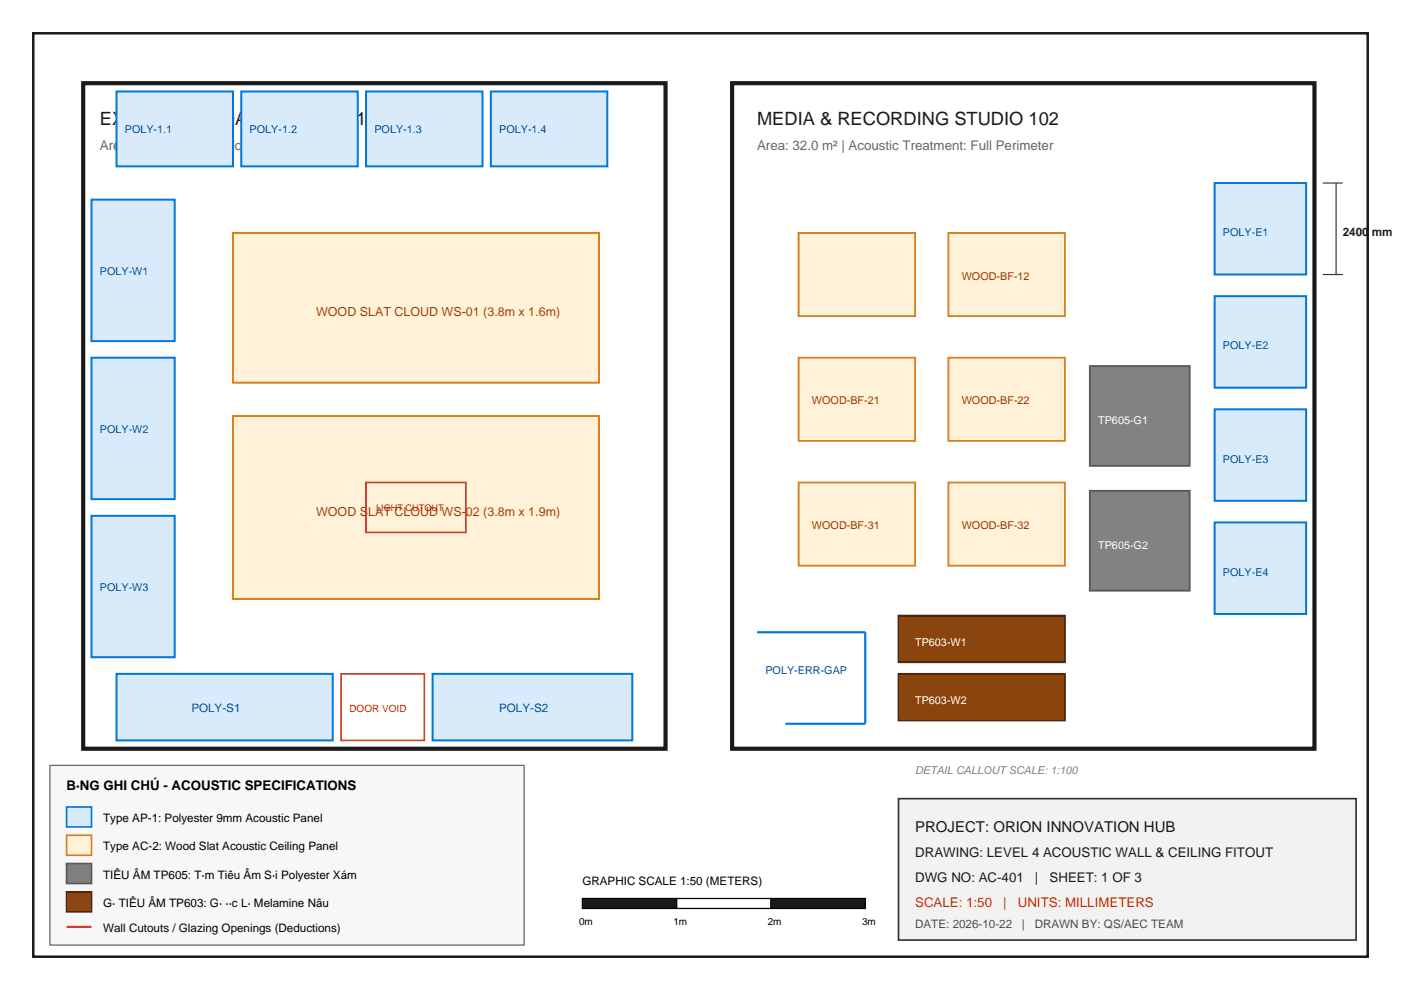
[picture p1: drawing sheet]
<svg xmlns="http://www.w3.org/2000/svg" width="297mm" height="210mm" viewBox="0 0 297 210" stroke-linecap="round" stroke-linejoin="round" font-family="sans-serif">
<defs><g id="words">
<g font-size="3.9" fill="#1a1a1a">
<text x="21.2" y="26.5">EXECUTIVE BOARDROOM 101</text>
<text x="160.5" y="26.5">MEDIA &amp; RECORDING STUDIO 102</text>
</g>
<text font-size="3.2" fill="#1a1a1a" x="194" y="176.4">PROJECT: ORION INNOVATION HUB</text>
<g font-size="2.8" fill="#666">
<text x="21.2" y="31.8">Area: 35.0 m² | Acoustic Class: STC 52</text>
<text x="160.5" y="31.8">Area: 32.0 m² | Acoustic Treatment: Full Perimeter</text>
</g>
<text font-size="2.8" x="14.1" y="167.6">B·NG GHI CHÚ - ACOUSTIC SPECIFICATIONS</text>
<g font-size="2.8" fill="#1a1a1a">
<text x="194" y="181.7">DRAWING: LEVEL 4 ACOUSTIC WALL &amp; CEILING FITOUT</text>
<text x="194" y="187">DWG NO: AC-401</text>
<text x="219.4" y="187">|</text>
<text x="222.5" y="187">SHEET: 1 OF 3</text>
</g>
<g font-size="2.8" fill="#cc1a1a">
<text x="194" y="192.3">SCALE: 1:50</text>
<text x="212.7" y="192.3">|</text>
<text x="215.8" y="192.3">UNITS: MILLIMETERS</text>
</g>
<g font-size="2.6" fill="#994d00">
<text x="67" y="67">WOOD SLAT CLOUD WS-01 (3.8m x 1.6m)</text>
<text x="67" y="109.4">WOOD SLAT CLOUD WS-02 (3.8m x 1.9m)</text>
</g>
<text font-size="2.5" fill="#1a1a1a" x="284.7" y="50.1">2400 mm</text>
<g font-size="2.5" fill="#004d99">
<text x="40.6" y="151">POLY-S1</text>
<text x="105.8" y="151">POLY-S2</text>
</g>
<g font-size="2.5">
<text x="21.9" y="174.3">Type AP-1: Polyester 9mm Acoustic Panel</text>
<text x="21.9" y="180.3">Type AC-2: Wood Slat Acoustic Ceiling Panel</text>
<text x="21.9" y="186.3">TIÊU ÂM TP605: T·m Tiêu Âm S·i Polyester Xám</text>
<text x="123.5" y="187.7">GRAPHIC SCALE 1:50 (METERS)</text>
<text x="21.9" y="192.3">G· TIÊU ÂM TP603: G· ··c L· Melamine Nâu</text>
<text x="21.9" y="197.6">Wall Cutouts / Glazing Openings (Deductions)</text>
</g>
<g font-size="2.5" fill="#4d4d4d">
<text x="194" y="196.8">DATE: 2026-10-22</text>
<text x="216.7" y="196.8">|</text>
<text x="219.4" y="196.8">DRAWN BY: QS/AEC TEAM</text>
</g>
<g font-size="2.3" fill="#004d99">
<text x="26.5" y="28.2">POLY-1.1</text>
<text x="52.9" y="28.2">POLY-1.2</text>
<text x="79.4" y="28.2">POLY-1.3</text>
<text x="105.8" y="28.2">POLY-1.4</text>
<text x="259.3" y="50.1">POLY-E1</text>
<text x="21.2" y="58.2">POLY-W1</text>
<text x="259.3" y="74.1">POLY-E2</text>
<text x="21.2" y="91.7">POLY-W2</text>
<text x="259.3" y="98.1">POLY-E3</text>
<text x="21.2" y="125.2">POLY-W3</text>
<text x="259.3" y="122.1">POLY-E4</text>
<text x="162.3" y="142.9">POLY-ERR-GAP</text>
</g>
<g font-size="2.3" fill="#8c4000">
<text x="203.9" y="59.3">WOOD-BF-12</text>
<text x="172.2" y="85.7">WOOD-BF-21</text>
<text x="203.9" y="85.7">WOOD-BF-22</text>
<text x="172.2" y="112.2">WOOD-BF-31</text>
<text x="203.9" y="112.2">WOOD-BF-32</text>
</g>
<g font-size="2.3" fill="#fff">
<text x="232.8" y="90">TP605-G1</text>
<text x="232.8" y="116.4">TP605-G2</text>
<text x="194" y="136.9">TP603-W1</text>
<text x="194" y="149.2">TP603-W2</text>
</g>
<text font-size="2.3" fill="#808080" x="194" y="164">DETAIL CALLOUT SCALE: 1:100</text>
<text font-size="2.1" fill="#cc1a1a" x="74.1" y="151">DOOR VOID</text>
<g font-size="2.1">
<text x="122.8" y="196.1">0m</text>
<text x="142.8" y="196.1">1m</text>
<text x="162.8" y="196.1">2m</text>
<text x="182.8" y="196.1">3m</text>
</g>
<text font-size="1.9" fill="#cc1a1a" x="79.7" y="108.3">LIGHT CUTOUT</text>
</g></defs>
<path d="M7.1 7.1h282.9v195.7h-282.9z" fill="none" stroke="#1a1a1a" stroke-width=".53"/>
<path d="M190.5 169.3h97v30h-97z" fill="#f2f2f2" stroke="#333" stroke-width=".35"/>
<path d="M123.5 190.5h20v2.1h-20z" fill="#1a1a1a" stroke="#000" stroke-width=".26"/>
<path d="M143.5 190.5h20v2.1h-20z" fill="#fff" stroke="#000" stroke-width=".26"/>
<path d="M163.5 190.5h20v2.1h-20z" fill="#1a1a1a" stroke="#000" stroke-width=".26"/>
<path d="M10.6 162.3h100.5v38.1h-100.5z" fill="#f7f7f7" stroke="#666" stroke-width=".26"/>
<path d="M14.1 171.1h5.3v4.2h-5.3z" fill="#d9ebfa" stroke="#0078d9" stroke-width=".35"/>
<path d="M14.1 177.1h5.3v4.2h-5.3z" fill="#fff2d9" stroke="#d9801a" stroke-width=".35"/>
<path d="M14.1 183.1h5.3v4.2h-5.3z" fill="#808080" stroke="#595959" stroke-width=".35"/>
<path d="M14.1 189.1h5.3v4.2h-5.3z" fill="#8b4513" stroke="#4d260d" stroke-width=".35"/>
<path d="M14.1 196.5h5.3" fill="none" stroke="#d92626" stroke-width=".42"/>
<path d="M17.6 17.6h123.5v141.2h-123.5z" fill="none" stroke="#1a1a1a" stroke-width=".88" stroke-linecap="butt"/>
<g fill="#d9ebfa" stroke="#0078d9" stroke-width=".42">
<path d="M24.7 19.4h24.7v15.9h-24.7z"/>
<path d="M51.2 19.4h24.6v15.9h-24.6z"/>
<path d="M77.6 19.4h24.7v15.9h-24.7z"/>
<path d="M104.1 19.4h24.7v15.9h-24.7z"/>
<path d="M19.4 42.3h17.6v30h-17.6z"/>
<path d="M19.4 75.8h17.6v30h-17.6z"/>
<path d="M19.4 109.4h17.6v29.9h-17.6z"/>
<path d="M24.7 142.9h45.9v14.1h-45.9z"/>
</g>
<path d="M72.3 142.9h17.7v14.1h-17.7z" fill="none" stroke="#d92626" stroke-width=".35"/>
<path d="M91.7 142.9h42.4v14.1h-42.4z" fill="#d9ebfa" stroke="#0078d9" stroke-width=".42"/>
<g fill="#fff2d9" stroke="#d9801a" stroke-width=".42">
<path d="M49.4 49.4h77.6v31.7h-77.6z"/>
<path d="M49.4 88.2h77.6v38.8h-77.6z"/>
</g>
<path d="M77.6 102.3h21.2v10.6h-21.2z" fill="none" stroke="#d92626" stroke-width=".35"/>
<path d="M155.2 17.6h123.5v141.2h-123.5z" fill="none" stroke="#1a1a1a" stroke-width=".88" stroke-linecap="butt"/>
<g fill="#d9ebfa" stroke="#0078d9" stroke-width=".42">
<path d="M257.5 38.8h19.4v19.4h-19.4z"/>
<path d="M257.5 62.8h19.4v19.4h-19.4z"/>
<path d="M257.5 86.8h19.4v19.4h-19.4z"/>
<path d="M257.5 110.8h19.4v19.4h-19.4z"/>
</g>
<g fill="#fff2d9" stroke="#d9801a" stroke-width=".39">
<path d="M169.3 49.4h24.7v17.6h-24.7z"/>
<path d="M201.1 49.4h24.7v17.6h-24.7z"/>
<path d="M169.3 75.8h24.7v17.7h-24.7z"/>
<path d="M201.1 75.8h24.7v17.7h-24.7z"/>
<path d="M169.3 102.3h24.7v17.6h-24.7z"/>
<path d="M201.1 102.3h24.7v17.6h-24.7z"/>
</g>
<g fill="#828282" stroke="#595959" stroke-width=".39">
<path d="M231.1 77.6h21.1v21.2h-21.1z"/>
<path d="M231.1 104.1h21.1v21.1h-21.1z"/>
</g>
<g fill="#8a450f" stroke="#4d260d" stroke-width=".39">
<path d="M190.5 130.5h35.3v9.9h-35.3z"/>
<path d="M190.5 142.9h35.3v9.9h-35.3z"/>
</g>
<path d="M160.5 134.1h22.9v19.4h-16.9" fill="none" stroke="#0078d9" stroke-width=".46"/>
<path d="M280.5 38.8h4.2M283.3 38.8v19.4M280.5 58.2h4.2" fill="none" stroke="#333" stroke-width=".25"/>
<path d="M169.3 49.4h24.7v17.6h-24.7z" fill="#fff2d9" stroke="#d9801a" stroke-width=".39"/>
<use href="#words"/>
</svg>
